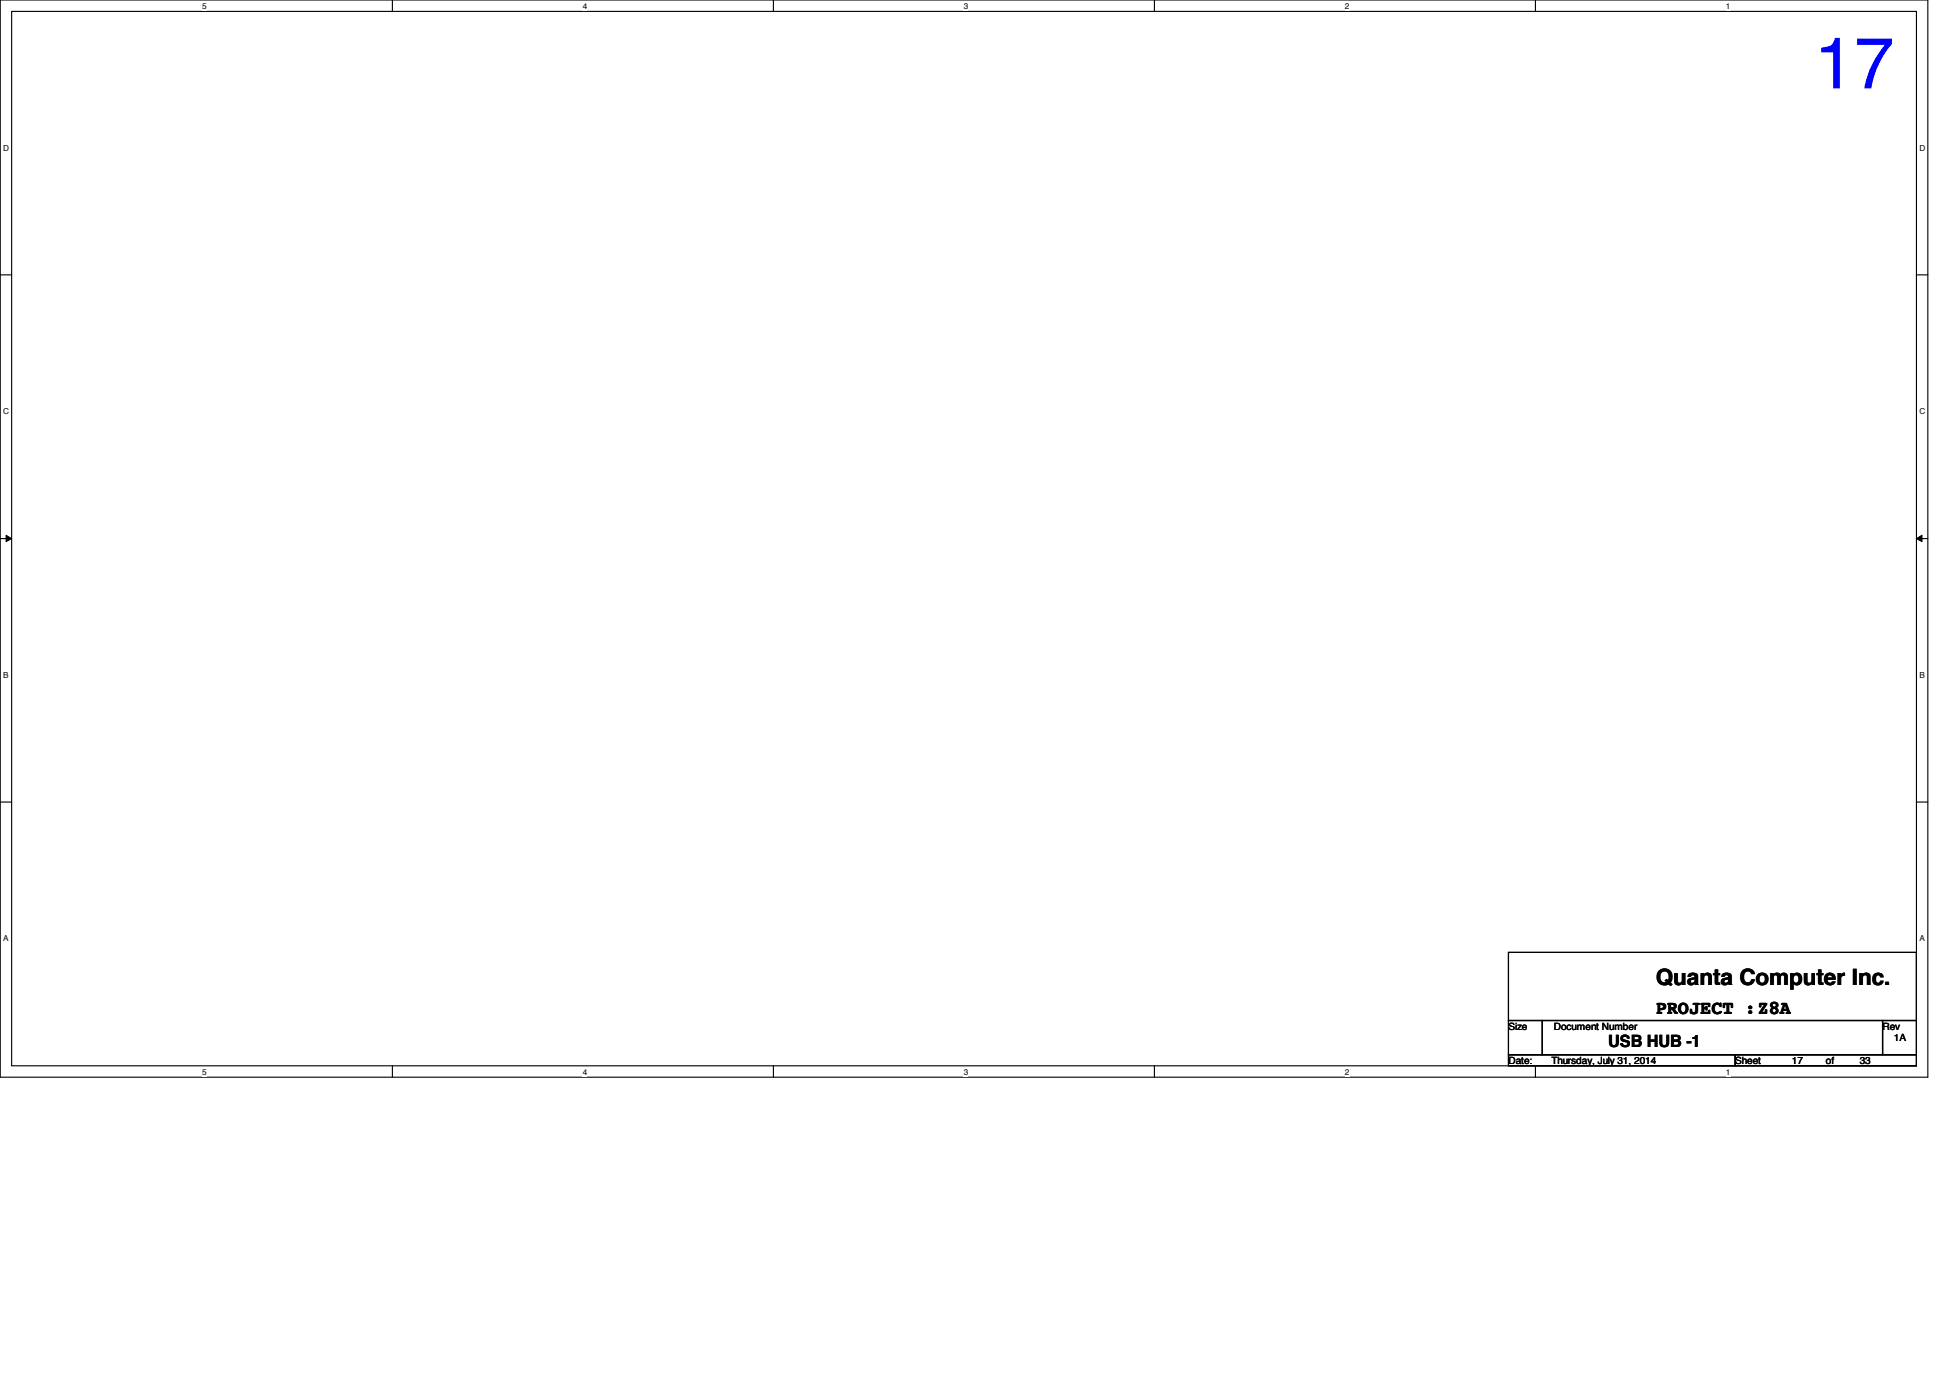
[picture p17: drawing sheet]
<svg xmlns="http://www.w3.org/2000/svg" width="297mm" height="210mm" viewBox="0 0 297 210" stroke-linecap="round" stroke-linejoin="round" font-family="sans-serif">
<defs><g id="words">
<text font-size="11" fill="#00f" x="276.4" y="13.5">17</text>
<text font-size="3.4" x="252.2" y="150">Quanta Computer Inc.</text>
<text font-size="2.9" x="252.2" y="154.4">PROJECT :Z8A</text>
<text font-size="2.6" x="245" y="159.4">USB HUB -1</text>
<g font-size="1.5">
<text x="229.8" y="156.8">Size</text>
<text x="236.7" y="156.8">Document Number</text>
<text x="286.8" y="156.8">Rev</text>
<text x="288.5" y="158.6">1A</text>
<text x="229.8" y="162.1">Date:</text>
<text x="236.3" y="162.1">Thursday, July 31, 2014</text>
<text x="264.3" y="162.1">Sheet</text>
<text x="273" y="162.1">17</text>
<text x="278.1" y="162.1">of</text>
<text x="283.3" y="162.1">33</text>
</g>
<g font-size="1.3">
<text x="30.8" y="1.4">5</text>
<text x="88.8" y="1.4">4</text>
<text x="146.8" y="1.4">3</text>
<text x="204.8" y="1.4">2</text>
<text x="262.9" y="1.4">1</text>
<text x=".5" y="22.9">D</text>
<text x="292.4" y="22.9">D</text>
<text x=".5" y="63.1">C</text>
<text x="292.4" y="63.1">C</text>
<text x=".5" y="103.3">B</text>
<text x="292.4" y="103.3">B</text>
<text x=".5" y="143.4">A</text>
<text x="292.4" y="143.4">A</text>
<text x="30.8" y="163.7">5</text>
<text x="88.8" y="163.7">4</text>
<text x="146.8" y="163.7">3</text>
<text x="204.8" y="163.7">2</text>
<text x="262.9" y="163.7">1</text>
</g>
</g></defs>
<path d="M0 0h293.7v164.1h-293.7zM1.8 1.7h290.1v160.6h-290.1z" fill="none" stroke="#000" stroke-width=".17"/>
<g fill="#fff">
<path d="M30.8 .2h.7v1.4h-.7z"/>
<path d="M30.8 162.6h.7v1.4h-.7z"/>
</g>
<path d="M59.8 0v1.7M59.8 162.3v1.8" fill="none" stroke="#000" stroke-width=".17"/>
<g fill="#fff">
<path d="M88.8 .2h.6v1.4h-.6z"/>
<path d="M88.8 162.6h.6v1.4h-.6z"/>
</g>
<path d="M117.8 0v1.7M117.8 162.3v1.8" fill="none" stroke="#000" stroke-width=".17"/>
<g fill="#fff">
<path d="M146.8 .2h.7v1.4h-.7z"/>
<path d="M146.8 162.6h.7v1.4h-.7z"/>
</g>
<path d="M175.8 0v1.7M175.8 162.3v1.8" fill="none" stroke="#000" stroke-width=".17"/>
<g fill="#fff">
<path d="M204.8 .2h.7v1.4h-.7z"/>
<path d="M204.8 162.6h.7v1.4h-.7z"/>
</g>
<path d="M233.9 0v1.7M233.9 162.3v1.8" fill="none" stroke="#000" stroke-width=".17"/>
<g fill="#fff">
<path d="M262.9 .2h.7v1.4h-.7z"/>
<path d="M262.9 162.6h.7v1.4h-.7z"/>
<path d="M.5 21.8h.9v1.4h-.9z"/>
<path d="M292.4 21.8h.9v1.4h-.9z"/>
<path d="M.5 61.9h.9v1.4h-.9z"/>
<path d="M292.4 61.9h.9v1.4h-.9z"/>
</g>
<path d="M0 41.9h1.8M291.9 41.9h1.8" fill="none" stroke="#000" stroke-width=".17"/>
<g fill="#fff">
<path d="M.5 102.1h.8v1.4h-.8z"/>
<path d="M292.4 102.1h.8v1.4h-.8z"/>
</g>
<path d="M0 82h1.8M291.9 82h1.8" fill="none" stroke="#000" stroke-width=".17"/>
<path d="M.9 81.5l.9 .5-.9 .5zM291.9 82l.9-.5v1z" fill="#000"/>
<path d="M.9 81.5l.9 .5-.9 .5zM291.9 82l.9-.5v1z" fill="none" stroke="#000" stroke-width=".15"/>
<g fill="#fff">
<path d="M.5 142.2h.8v1.4h-.8z"/>
<path d="M292.4 142.2h.8v1.4h-.8z"/>
</g>
<path d="M0 122.2h1.8M291.9 122.2h1.8M229.8 145.1h62.1v10.3h-62.1zM229.8 155.4h5.1v5.3h-5.1zM234.9 155.4h51.9v5.3h-51.9zM286.8 155.4h5.1v5.3h-5.1zM229.8 160.7h34.5v1.6h-34.5zM264.3 160.7h27.6v1.6h-27.6z" fill="none" stroke="#000" stroke-width=".17"/>
<use href="#words"/>
</svg>
